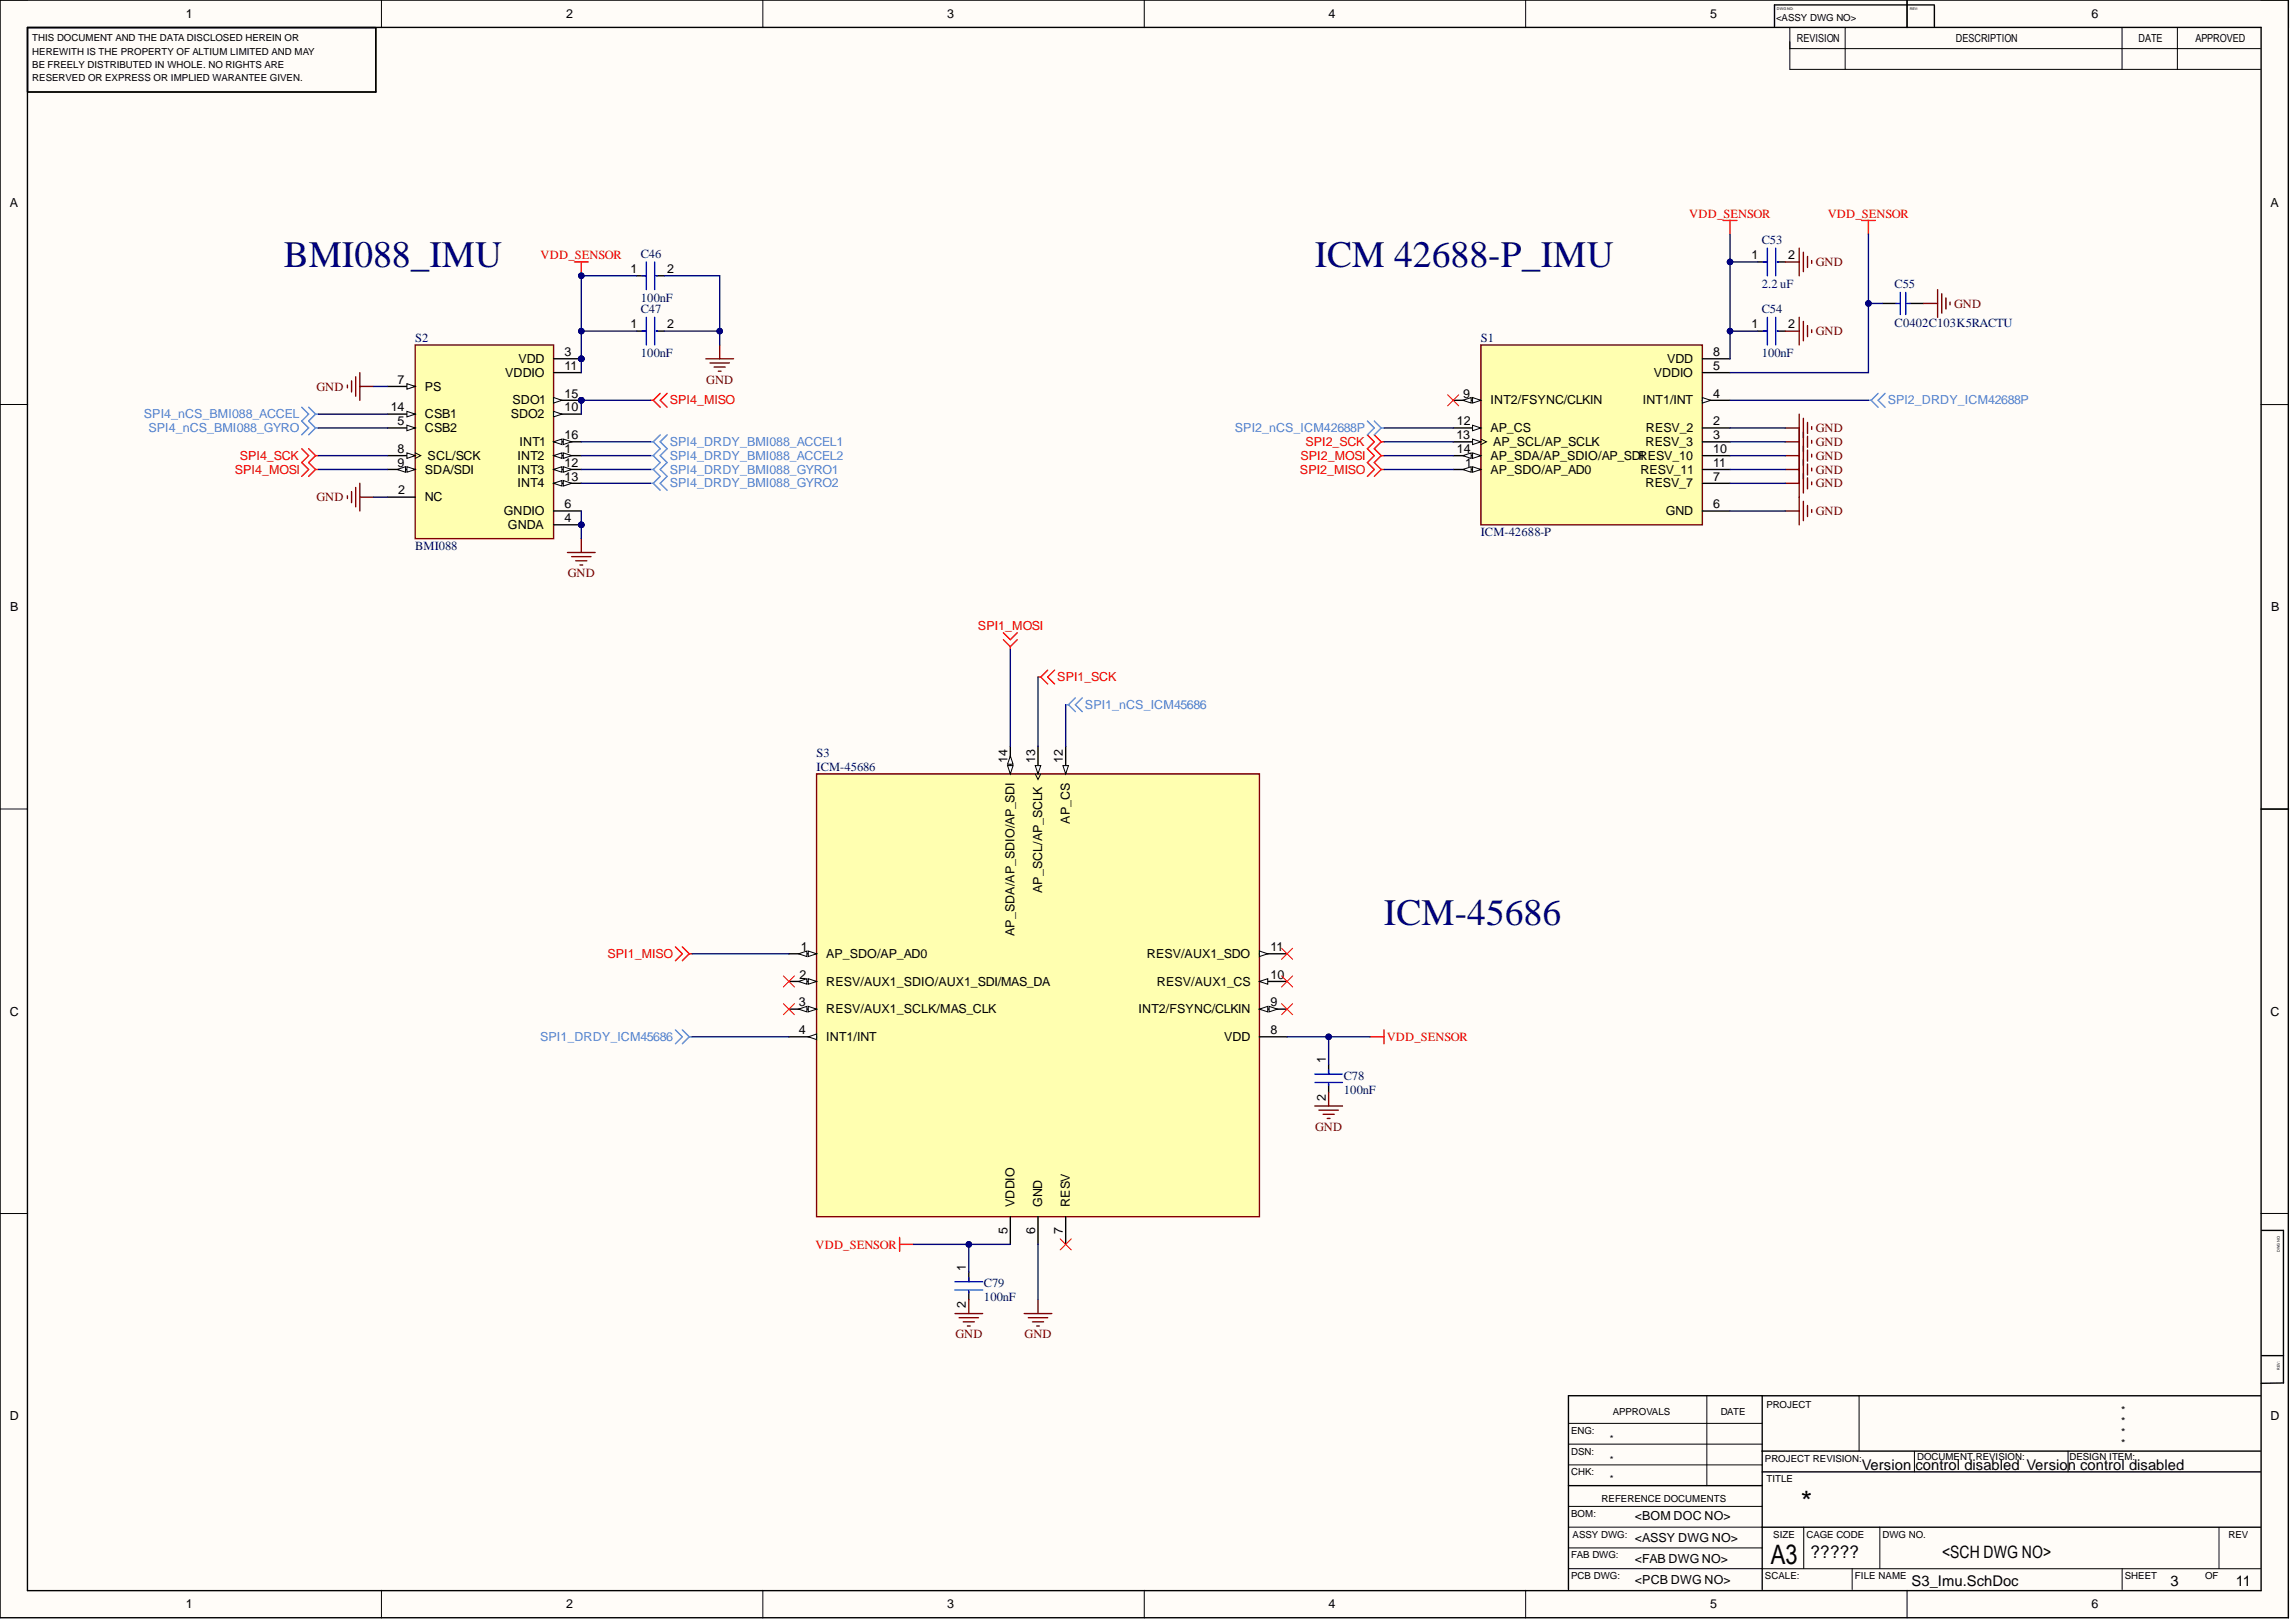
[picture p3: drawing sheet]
<svg xmlns="http://www.w3.org/2000/svg" width="420mm" height="297mm" viewBox="0 0 420 297" stroke-linecap="round" stroke-linejoin="round" font-family="sans-serif">
<defs><g id="words">
<g font-size="6.8" fill="#000080">
<text x="51.9" y="49">BMI088_IMU</text>
<text x="240.7" y="49">ICM 42688-P_IMU</text>
<text x="253.4" y="169.2">ICM-45686</text>
</g>
<text font-size="5.4" x="329.7" y="276.8">*</text>
<text font-size="4.9" x="324.2" y="286.2">A3</text>
<text font-size="3.2" x="331.5" y="285.1">?????</text>
<text font-size="3.1" x="355.6" y="285.1">&lt;SCH DWG NO&gt;</text>
<g font-size="2.7">
<text x="340.9" y="269">Version control disabled Version control disabled</text>
<text x="350" y="290.3">S3_Imu.SchDoc</text>
<text x="397.4" y="290.3">3</text>
<text x="409.4" y="290.3">11</text>
</g>
<g font-size="2.3">
<text x="34" y="3.3">1</text>
<text x="103.6" y="3.3">2</text>
<text x="173.4" y="3.3">3</text>
<text x="243.2" y="3.3">4</text>
<text x="313.1" y="3.3">5</text>
<text x="382.9" y="3.3">6</text>
<text x="1.8" y="37.8">A</text>
<text x="415.7" y="37.8">A</text>
<text x="320.7" y="47.4">1</text>
<text x="327.4" y="47.4">2</text>
<text x="115.5" y="50">1</text>
<text x="122.1" y="50">2</text>
<text x="103.4" y="65.2">3</text>
<text x="115.5" y="60.1">1</text>
<text x="122.1" y="60.1">2</text>
<text x="313.7" y="65.2">8</text>
<text x="320.7" y="60.1">1</text>
<text x="327.4" y="60.1">2</text>
<text x="72.8" y="70.2">7</text>
<text x="77.8" y="71.5">PS</text>
<text x="92.5" y="69">VDDIO</text>
<text x="94.9" y="66.4">VDD</text>
<text x="103.4" y="67.7">11</text>
<text x="302.8" y="69">VDDIO</text>
<text x="305.2" y="66.4">VDD</text>
<text x="313.7" y="67.7">5</text>
<text x="71.5" y="75.3">14</text>
<text x="72.8" y="77.8">5</text>
<text x="77.8" y="76.6">CSB1</text>
<text x="93.5" y="76.6">SDO2</text>
<text x="93.8" y="74">SDO1</text>
<text x="103.4" y="72.8">15</text>
<text x="103.4" y="75.3">10</text>
<text x="266.7" y="77.8">12</text>
<text x="267.9" y="72.8">9</text>
<text x="272.9" y="74">INT2/FSYNC/CLKIN</text>
<text x="300.8" y="74">INT1/INT</text>
<text x="313.7" y="72.8">4</text>
<text x="313.7" y="77.8">2</text>
<text x="72.8" y="82.9">8</text>
<text x="77.8" y="79.1">CSB2</text>
<text x="95.1" y="81.6">INT1</text>
<text x="103.4" y="80.4">16</text>
<text x="103.4" y="82.9">1</text>
<text x="266.6" y="80.4">13</text>
<text x="266.7" y="82.9">14</text>
<text x="272.9" y="79.1">AP_CS</text>
<text x="273.4" y="81.6">AP_SCL/AP_SCLK</text>
<text x="301.3" y="81.6">RESV_3</text>
<text x="301.3" y="79.1">RESV_2</text>
<text x="313.7" y="80.4">3</text>
<text x="313.7" y="82.9">10</text>
<text x="72.8" y="85.4">9</text>
<text x="77.8" y="86.7">SDA/SDI</text>
<text x="78.3" y="84.2">SCL/SCK</text>
<text x="94.8" y="84.2">INT2</text>
<text x="94.8" y="86.7">INT3</text>
<text x="94.8" y="89.2">INT4</text>
<text x="103.4" y="85.4">12</text>
<text x="103.4" y="88">13</text>
<text x="268.2" y="85.4">1</text>
<text x="272.9" y="84.2">AP_SDA/AP_SDIO/AP_SDRESV_10</text>
<text x="272.9" y="86.7">AP_SDO/AP_AD0</text>
<text x="300.3" y="86.7">RESV_11</text>
<text x="300.3" y="84.2">I</text>
<text x="301.3" y="89.2">RESV_7</text>
<text x="313.7" y="85.4">11</text>
<text x="313.7" y="88">7</text>
<text x="72.9" y="90.5">2</text>
<text x="77.8" y="91.8">NC</text>
<text x="92.2" y="94.3">GNDIO</text>
<text x="103.4" y="93">6</text>
<text x="103.4" y="95.6">4</text>
<text x="305" y="94.3">GND</text>
<text x="313.7" y="93">6</text>
<text x="93" y="96.8">GNDA</text>
<text x="1.9" y="111.8">B</text>
<text x="415.8" y="111.8">B</text>
<text x="184.5" y="139.6" transform="rotate(-90 184.5 139.6)">14</text>
<text x="189.5" y="139.6" transform="rotate(-90 189.5 139.6)">13</text>
<text x="194.6" y="139.6" transform="rotate(-90 194.6 139.6)">12</text>
<text x="195.9" y="150.8" transform="rotate(-90 195.9 150.8)">AP_CS</text>
<text x="190.8" y="163.4" transform="rotate(-90 190.8 163.4)">AP_SCL/AP_SCLK</text>
<text x="185.7" y="171.3" transform="rotate(-90 185.7 171.3)">AP_SDA/AP_SDIO/AP_SDI</text>
<text x="146.4" y="179.1">2</text>
<text x="146.6" y="174.1">1</text>
<text x="151.3" y="175.3">AP_SDO/AP_AD0</text>
<text x="210" y="175.3">RESV/AUX1_SDO</text>
<text x="232.6" y="174.1">11</text>
<text x="232.6" y="179.1">10</text>
<text x="1.8" y="185.9">C</text>
<text x="146.3" y="184.2">3</text>
<text x="151.3" y="180.4">RESV/AUX1_SDIO/AUX1_SDI/MAS_DA</text>
<text x="151.3" y="185.5">RESV/AUX1_SCLK/MAS_CLK</text>
<text x="208.4" y="185.5">INT2/FSYNC/CLKIN</text>
<text x="211.8" y="180.4">RESV/AUX1_CS</text>
<text x="232.6" y="184.2">9</text>
<text x="415.7" y="185.9">C</text>
<text x="146.3" y="189.2">4</text>
<text x="151.3" y="190.5">INT1/INT</text>
<text x="224.1" y="190.5">VDD</text>
<text x="232.6" y="189.2">8</text>
<text x="242.7" y="194.6" transform="rotate(-90 242.7 194.6)">1</text>
<text x="242.7" y="201.5" transform="rotate(-90 242.7 201.5)">2</text>
<text x="185.7" y="220.9" transform="rotate(-90 185.7 220.9)">VDDIO</text>
<text x="190.8" y="220.9" transform="rotate(-90 190.8 220.9)">GND</text>
<text x="195.9" y="220.9" transform="rotate(-90 195.9 220.9)">RESV</text>
<text x="184.5" y="225.9" transform="rotate(-90 184.5 225.9)">5</text>
<text x="189.5" y="225.9" transform="rotate(-90 189.5 225.9)">6</text>
<text x="194.6" y="225.9" transform="rotate(-90 194.6 225.9)">7</text>
<text x="176.9" y="232.6" transform="rotate(-90 176.9 232.6)">1</text>
<text x="176.9" y="239.5" transform="rotate(-90 176.9 239.5)">2</text>
<text x="1.8" y="259.9">D</text>
<text x="415.7" y="259.9">D</text>
<text x="299.3" y="278.2">&lt;BOM DOC NO&gt;</text>
<text x="299.3" y="286.1">&lt;FAB DWG NO&gt;</text>
<text x="299.3" y="282.3">&lt;ASSY DWG NO&gt;</text>
<text x="299.3" y="289.9">&lt;PCB DWG NO&gt;</text>
<text x="34" y="294.3">1</text>
<text x="103.6" y="294.3">2</text>
<text x="173.4" y="294.3">3</text>
<text x="243.2" y="294.3">4</text>
<text x="313.1" y="294.3">5</text>
<text x="382.9" y="294.3">6</text>
</g>
<g font-size="2.3" fill="#f00">
<text x="309.3" y="39.8">VDD_SENSOR</text>
<text x="334.6" y="39.8">VDD_SENSOR</text>
<text x="99" y="47.4">VDD_SENSOR</text>
<text x="122.6" y="74">SPI4_MISO</text>
<text x="239" y="81.6">SPI2_SCK</text>
<text x="43" y="86.7">SPI4_MOSI</text>
<text x="43.9" y="84.2">SPI4_SCK</text>
<text x="238" y="86.7">SPI2_MISO</text>
<text x="238.1" y="84.2">SPI2_MOSI</text>
<text x="179" y="115.3">SPI1_MOSI</text>
<text x="193.6" y="124.7">SPI1_SCK</text>
<text x="111.2" y="175.3">SPI1_MISO</text>
<text x="253.9" y="190.5">VDD_SENSOR</text>
<text x="149.3" y="228.5">VDD_SENSOR</text>
</g>
<g font-size="2.3" fill="#000080">
<text x="117.3" y="47.2">C46</text>
<text x="322.5" y="44.6">C53</text>
<text x="322.5" y="52.8">2.2 uF</text>
<text x="346.9" y="52.8">C55</text>
<text x="117.3" y="57.3">C47</text>
<text x="117.3" y="55.3">100nF</text>
<text x="322.5" y="57.3">C54</text>
<text x="346.9" y="59.8">C0402C103K5RACTU</text>
<text x="76" y="62.6">S2</text>
<text x="117.3" y="65.4">100nF</text>
<text x="271.1" y="62.6">S1</text>
<text x="322.5" y="65.4">100nF</text>
<text x="76" y="100.6">BMI088</text>
<text x="271.1" y="98.1">ICM-42688-P</text>
<text x="149.5" y="138.6">S3</text>
<text x="149.5" y="141.1">ICM-45686</text>
<text x="246" y="197.6">C78</text>
<text x="246" y="200.1">100nF</text>
<text x="180.1" y="235.6">C79</text>
<text x="180.1" y="238.1">100nF</text>
</g>
<g font-size="2.3" fill="#800000">
<text x="332.4" y="48.7">GND</text>
<text x="357.8" y="56.3">GND</text>
<text x="332.4" y="61.4">GND</text>
<text x="57.9" y="71.5">GND</text>
<text x="129.3" y="70.2">GND</text>
<text x="332.4" y="79.1">GND</text>
<text x="332.4" y="81.6">GND</text>
<text x="332.4" y="89.2">GND</text>
<text x="332.4" y="86.7">GND</text>
<text x="332.4" y="84.2">GND</text>
<text x="57.9" y="91.8">GND</text>
<text x="332.4" y="94.3">GND</text>
<text x="104" y="105.7">GND</text>
<text x="240.8" y="207">GND</text>
<text x="174.9" y="245">GND</text>
<text x="187.6" y="245">GND</text>
</g>
<g font-size="2.3" fill="#4a86e8">
<text x="26.4" y="76.6">SPI4_nCS_BMI088_ACCEL</text>
<text x="345.6" y="74">SPI2_DRDY_ICM42688P</text>
<text x="27.2" y="79.1">SPI4_nCS_BMI088_GYRO</text>
<text x="122.6" y="81.6">SPI4_DRDY_BMI088_ACCEL1</text>
<text x="226.1" y="79.1">SPI2_nCS_ICM42688P</text>
<text x="122.6" y="84.2">SPI4_DRDY_BMI088_ACCEL2</text>
<text x="122.6" y="86.7">SPI4_DRDY_BMI088_GYRO1</text>
<text x="122.6" y="89.2">SPI4_DRDY_BMI088_GYRO2</text>
<text x="198.6" y="129.7">SPI1_nCS_ICM45686</text>
<text x="98.9" y="190.5">SPI1_DRDY_ICM45686</text>
</g>
<g font-size="2">
<text x="329" y="7.7">REVISION</text>
<text x="358.1" y="7.7">DESCRIPTION</text>
<text x="391.5" y="7.7">DATE</text>
<text x="401.9" y="7.7">APPROVED</text>
<text x="388.3" y="262.8">*</text>
<text x="388.3" y="258.8">*</text>
<text x="388.3" y="260.8">*</text>
<text x="388.3" y="264.8">*</text>
</g>
<g font-size="1.8">
<text x="325.2" y="3.8">&lt;ASSY DWG NO&gt;</text>
<text x="5.9" y="7.6">THIS DOCUMENT AND THE DATA DISCLOSED HEREIN OR</text>
<text x="5.9" y="10">HEREWITH IS THE PROPERTY OF ALTIUM LIMITED AND MAY</text>
<text x="5.9" y="12.5">BE FREELY DISTRIBUTED IN WHOLE. NO RIGHTS ARE</text>
<text x="5.9" y="14.9">RESERVED OR EXPRESS OR IMPLIED WARANTEE GIVEN.</text>
<text x="323.4" y="257.6">PROJECT</text>
<text x="287.7" y="262.4">ENG:</text>
<text x="294.8" y="264">*</text>
<text x="295.3" y="258.9">APPROVALS</text>
<text x="315" y="258.9">DATE</text>
<text x="287.7" y="266.2">DSN:</text>
<text x="294.8" y="267.8">*</text>
<text x="323.1" y="267.5">PROJECT REVISION:</text>
<text x="351" y="267.2">DOCUMENT REVISION:</text>
<text x="378.9" y="267.2">DESIGN ITEM:</text>
<text x="287.7" y="270">CHK:</text>
<text x="293.2" y="274.8">REFERENCE DOCUMENTS</text>
<text x="294.8" y="271.3">*</text>
<text x="323.4" y="271.3">TITLE</text>
<text x="287.7" y="277.6">BOM:</text>
<text x="287.9" y="281.4">ASSY DWG:</text>
<text x="324.7" y="281.4">SIZE</text>
<text x="330.7" y="281.4">CAGE CODE</text>
<text x="344.7" y="281.4">DWG NO.</text>
<text x="408" y="281.4">REV</text>
<text x="287.7" y="285.2">FAB DWG:</text>
<text x="287.7" y="289">PCB DWG:</text>
<text x="323.1" y="289">SCALE:</text>
<text x="339.6" y="289">FILE NAME</text>
<text x="389" y="289">SHEET</text>
<text x="403.7" y="289">OF</text>
</g>
<g font-size=".7">
<text x="325.3" y="1.8">DWG NO:</text>
<text x="349.7" y="1.8">REV:</text>
<text x="417.4" y="229.1" transform="rotate(-90 417.4 229.1)">DWG NO:</text>
<text x="417.4" y="250.7" transform="rotate(-90 417.4 250.7)">REV:</text>
</g>
</g></defs>
<g fill="#fffcf8">
<path d="M0 0h419v296.1h-419z" fill-rule="evenodd"/>
<path d="M5.1 5.1h408.8v286h-408.8z" fill-rule="evenodd"/>
</g>
<g fill="none" stroke="#000" stroke-width=".18">
<path d="M0 0h5.1M69.8 0v5.1M139.7 0v5.1M209.5 0v5.1M279.3 0v5.1M327.7 5.1v7.6M327.7 8.9h86.1M327.7 12.7h86.1M337.8 5.1v7.6M349.1 0v5.1M388.5 5.1v7.6M398.6 5.1v7.6"/>
<path d="M413.9 0h5.1v5.1M0 74h5.1M413.9 74h5.1M0 148.1h5.1M413.9 148.1h5.1M0 222.1h5.1M413.9 222.1h5.1M312.5 255.4v16.5M340.4 255.4v10.2M287.2 264.3h35.4M287.2 260.5h35.4M287.2 268.1h35.4"/>
<path d="M287.2 279.5h35.4M287.2 275.7h35.4M330.2 279.5v7.6M344.2 279.5v7.6M350.5 265.6v3.8M378.6 265.6v3.8M406.3 279.5v7.6M69.8 291.1v5M139.7 291.1v5M209.5 291.1v5M279.3 291.1v5M287.2 287.1h126.7"/>
<path d="M287.2 283.3h35.4M339.1 287.1v3.8M349.1 291.1v5M388.5 287.1v3.8M419 291.1v5"/>
</g>
<g fill="none" stroke="#000" stroke-width=".25">
<path d="M0 0h418.9v296.1h-418.9zM5 5h409v286.1h-409zM68.8 5.1v11.7h-63.8M324.9 .9v4M324.9 .9h29.2M349.1 0v5M354.1 1v4M414 148.1h5M414.1 225.2h4v27.9l-4.1 .1M322.6 255.4v35.5M413.9 255.5l-126.7-.1v35.5M414.1 248.1h4"/>
<path d="M287.2 271.9h35.4M322.6 265.6h91.3M322.6 269.4h91.3M322.6 279.5h91.3"/>
</g>
<circle cx="106.4" cy="65.7" r=".51" fill="#000080"/>
<circle cx="106.4" cy="65.7" r=".51" fill="none" stroke="#000080" stroke-width=".18"/>
<circle cx="106.4" cy="73.3" r=".51" fill="#000080"/>
<circle cx="106.4" cy="73.3" r=".51" fill="none" stroke="#000080" stroke-width=".18"/>
<circle cx="106.4" cy="96.1" r=".51" fill="#000080"/>
<circle cx="106.4" cy="96.1" r=".51" fill="none" stroke="#000080" stroke-width=".18"/>
<path d="M76 63.1h25.4v35.5h-25.4z" fill-rule="evenodd" fill="#ffffb0"/>
<path d="M76 63.1h25.4v35.5h-25.4z" fill="none" stroke="#800000" stroke-width=".25"/>
<path d="M70.9 70.7h5.1" fill="none" stroke="#000" stroke-width=".25"/>
<path d="M74.5 70.2l1.5 .5-1.5 .5z" fill="#f8fcff"/>
<path d="M74.5 70.2l1.5 .5-1.5 .5z" fill="none" stroke="#000" stroke-width=".18"/>
<path d="M70.9 75.8h5.1" fill="none" stroke="#000" stroke-width=".25"/>
<path d="M74.5 75.3l1.5 .5-1.5 .5z" fill="#f8fcff"/>
<path d="M74.5 75.3l1.5 .5-1.5 .5z" fill="none" stroke="#000" stroke-width=".18"/>
<path d="M70.9 78.3h5.1" fill="none" stroke="#000" stroke-width=".25"/>
<path d="M74.5 77.8l1.5 .5-1.5 .5z" fill="#f8fcff"/>
<path d="M74.5 77.8l1.5 .5-1.5 .5z" fill="none" stroke="#000" stroke-width=".18"/>
<path d="M70.9 83.4h5.1" fill="none" stroke="#000" stroke-width=".25"/>
<path d="M74.5 82.9l1.5 .5-1.5 .5z" fill="#f8fcff"/>
<path d="M74.5 82.9l1.5 .5-1.5 .5zM76 82.9l1 .5-1 .5" fill="none" stroke="#000" stroke-width=".18"/>
<path d="M70.9 85.9h5.1" fill="none" stroke="#000" stroke-width=".25"/>
<path d="M74.5 85.4l1.5 .5-1.5 .5z" fill="#f8fcff"/>
<path d="M74.5 85.4l1.5 .5-1.5 .5z" fill="none" stroke="#000" stroke-width=".18"/>
<path d="M72.7 85.9l1.5-.5v1z" fill="#f8fcff"/>
<path d="M72.7 85.9l1.5-.5v1z" fill="none" stroke="#000" stroke-width=".18"/>
<path d="M101.4 65.7h5M70.9 91h5.1" fill="none" stroke="#000" stroke-width=".25"/>
<circle cx="106.4" cy="65.7" r=".51" fill="#000080"/>
<circle cx="106.4" cy="65.7" r=".51" fill="none" stroke="#000080" stroke-width=".18"/>
<path d="M101.4 68.2h5M101.4 73.3h5" fill="none" stroke="#000" stroke-width=".25"/>
<path d="M101.4 72.8l1.5 .5-1.5 .5z" fill="#f8fcff"/>
<path d="M101.4 72.8l1.5 .5-1.5 .5z" fill="none" stroke="#000" stroke-width=".18"/>
<circle cx="106.4" cy="73.3" r=".51" fill="#000080"/>
<circle cx="106.4" cy="73.3" r=".51" fill="none" stroke="#000080" stroke-width=".18"/>
<path d="M101.4 75.8h5" fill="none" stroke="#000" stroke-width=".25"/>
<path d="M101.4 75.3l1.5 .5-1.5 .5z" fill="#f8fcff"/>
<path d="M101.4 75.3l1.5 .5-1.5 .5z" fill="none" stroke="#000" stroke-width=".18"/>
<path d="M101.4 80.9h5" fill="none" stroke="#000" stroke-width=".25"/>
<path d="M101.4 80.9l1.5-.5v1z" fill="#f8fcff"/>
<path d="M101.4 80.9l1.5-.5v1z" fill="none" stroke="#000" stroke-width=".18"/>
<path d="M103.1 80.4l1.6 .5-1.6 .5z" fill="#f8fcff"/>
<path d="M103.1 80.4l1.6 .5-1.6 .5z" fill="none" stroke="#000" stroke-width=".18"/>
<path d="M101.4 83.4h5" fill="none" stroke="#000" stroke-width=".25"/>
<path d="M101.4 83.4l1.5-.5v1z" fill="#f8fcff"/>
<path d="M101.4 83.4l1.5-.5v1z" fill="none" stroke="#000" stroke-width=".18"/>
<path d="M103.1 82.9l1.6 .5-1.6 .5z" fill="#f8fcff"/>
<path d="M103.1 82.9l1.6 .5-1.6 .5z" fill="none" stroke="#000" stroke-width=".18"/>
<path d="M101.4 85.9h5" fill="none" stroke="#000" stroke-width=".25"/>
<path d="M101.4 85.9l1.5-.5v1z" fill="#f8fcff"/>
<path d="M101.4 85.9l1.5-.5v1z" fill="none" stroke="#000" stroke-width=".18"/>
<path d="M103.1 85.4l1.6 .5-1.6 .5z" fill="#f8fcff"/>
<path d="M103.1 85.4l1.6 .5-1.6 .5z" fill="none" stroke="#000" stroke-width=".18"/>
<path d="M101.4 88.5h5" fill="none" stroke="#000" stroke-width=".25"/>
<path d="M101.4 88.5l1.5-.6v1.1z" fill="#f8fcff"/>
<path d="M101.4 88.5l1.5-.6v1.1z" fill="none" stroke="#000" stroke-width=".18"/>
<path d="M103.1 87.9l1.6 .6-1.6 .5z" fill="#f8fcff"/>
<path d="M103.1 87.9l1.6 .6-1.6 .5z" fill="none" stroke="#000" stroke-width=".18"/>
<path d="M101.4 93.5h5M101.4 96.1h5" fill="none" stroke="#000" stroke-width=".25"/>
<circle cx="106.4" cy="96.1" r=".51" fill="#000080"/>
<circle cx="106.4" cy="96.1" r=".51" fill="none" stroke="#000080" stroke-width=".18"/>
<g fill="none" stroke="#800000" stroke-width=".25">
<path d="M63.6 70.5v.5M64.4 69.7v2M65.1 69v3.5M65.9 68.2v5.1M65.9 70.7h2.5M129.2 65.7h5.1M130 66.4h3.5M130.8 67.2h2M131.5 67.9h.5M131.8 63.1v2.6M63.6 90.7v.5M64.4 90v2"/>
<path d="M65.1 89.2v3.6M65.9 88.5v5M65.9 91h2.5M106.4 98.6v2.5M103.9 101.1h5.1M104.7 101.9h3.5M105.4 102.6h2M106.2 103.4h.5"/>
</g>
<path d="M105.2 47.9h2.5M106.4 47.9v2.6M119.1 73.3h.5M119.6 73.3l1.3 1.2M120.9 72l-1.3 1.3M122.1 72l-1.2 1.3 1.2 1.2M55.2 82.1l1.3 1.3-1.3 1.3 1.3 1.2-1.3 1.3M56.5 82.1l1.3 1.3M57.8 83.4l-1.3 1.3 1.3 1.2M57.8 83.4h.5M57.8 85.9l-1.3 1.3M57.8 85.9h.5" fill="none" stroke="#f00" stroke-width=".25"/>
<path d="M116.6 50.5h1.7M120.1 50.5h1.5M116.6 60.6h1.7M120.1 60.6h1.5" fill="none" stroke="#000" stroke-width=".25"/>
<path d="M117.6 50.5h.7M118.3 47.9v5.1M118.3 58.1v5M119.9 47.9v5.1M119.9 58.1v5M120.1 50.5h.3M117.6 60.6h.7M120.1 60.6h.3" fill="none" stroke="#00f" stroke-width=".25"/>
<circle cx="106.4" cy="50.5" r=".51" fill="#000080"/>
<circle cx="106.4" cy="50.5" r=".51" fill="none" stroke="#000080" stroke-width=".18"/>
<path d="M149.5 141.6h81.1v81.1h-81.1z" fill-rule="evenodd" fill="#ffffb0"/>
<path d="M149.5 141.6h81.1v81.1h-81.1z" fill="none" stroke="#800000" stroke-width=".25"/>
<path d="M185 136.6v5" fill="none" stroke="#000" stroke-width=".25"/>
<path d="M184.5 140.1h1l-.5 1.5z" fill="#f8fcff"/>
<path d="M184.5 140.1h1l-.5 1.5z" fill="none" stroke="#000" stroke-width=".18"/>
<path d="M185 138.3l.5 1.6h-1z" fill="#f8fcff"/>
<path d="M185 138.3l.5 1.6h-1z" fill="none" stroke="#000" stroke-width=".18"/>
<path d="M144.4 174.6h5.1" fill="none" stroke="#000" stroke-width=".25"/>
<path d="M148 174.1l1.5 .5-1.5 .5z" fill="#f8fcff"/>
<path d="M148 174.1l1.5 .5-1.5 .5z" fill="none" stroke="#000" stroke-width=".18"/>
<path d="M146.2 174.6l1.5-.5v1z" fill="#f8fcff"/>
<path d="M146.2 174.6l1.5-.5v1z" fill="none" stroke="#000" stroke-width=".18"/>
<path d="M144.4 179.6h5.1" fill="none" stroke="#000" stroke-width=".25"/>
<path d="M148 179.1l1.5 .5-1.5 .5z" fill="#f8fcff"/>
<path d="M148 179.1l1.5 .5-1.5 .5z" fill="none" stroke="#000" stroke-width=".18"/>
<path d="M146.2 179.6l1.5-.5v1z" fill="#f8fcff"/>
<path d="M146.2 179.6l1.5-.5v1z" fill="none" stroke="#000" stroke-width=".18"/>
<path d="M144.4 184.7h5.1" fill="none" stroke="#000" stroke-width=".25"/>
<path d="M148 184.2l1.5 .5-1.5 .5z" fill="#f8fcff"/>
<path d="M148 184.2l1.5 .5-1.5 .5z" fill="none" stroke="#000" stroke-width=".18"/>
<path d="M146.2 184.7l1.5-.5v1z" fill="#f8fcff"/>
<path d="M146.2 184.7l1.5-.5v1z" fill="none" stroke="#000" stroke-width=".18"/>
<path d="M144.4 189.8h5.1" fill="none" stroke="#000" stroke-width=".25"/>
<path d="M148 189.8l1.5-.6v1.1z" fill="#f8fcff"/>
<path d="M148 189.8l1.5-.6v1.1z" fill="none" stroke="#000" stroke-width=".18"/>
<path d="M195.1 136.6v5M185 222.7v5" fill="none" stroke="#000" stroke-width=".25"/>
<path d="M194.6 140.1h1l-.5 1.5z" fill="#f8fcff"/>
<path d="M194.6 140.1h1l-.5 1.5z" fill="none" stroke="#000" stroke-width=".18"/>
<path d="M190 136.6v5" fill="none" stroke="#000" stroke-width=".25"/>
<path d="M189.5 140.1h1l-.5 1.5z" fill="#f8fcff"/>
<path d="M189.5 140.1h1l-.5 1.5zM189.5 141.6l.5 1.1 .5-1.1" fill="none" stroke="#000" stroke-width=".18"/>
<path d="M230.6 174.6h5" fill="none" stroke="#000" stroke-width=".25"/>
<path d="M230.6 174.1l1.5 .5-1.5 .5z" fill="#f8fcff"/>
<path d="M230.6 174.1l1.5 .5-1.5 .5z" fill="none" stroke="#000" stroke-width=".18"/>
<path d="M230.6 179.6h5" fill="none" stroke="#000" stroke-width=".25"/>
<path d="M230.6 179.6l1.5-.5v1z" fill="#f8fcff"/>
<path d="M230.6 179.6l1.5-.5v1z" fill="none" stroke="#000" stroke-width=".18"/>
<path d="M230.6 184.7h5" fill="none" stroke="#000" stroke-width=".25"/>
<path d="M230.6 184.7l1.5-.5v1z" fill="#f8fcff"/>
<path d="M230.6 184.7l1.5-.5v1z" fill="none" stroke="#000" stroke-width=".18"/>
<path d="M232.4 184.2l1.5 .5-1.5 .5z" fill="#f8fcff"/>
<path d="M232.4 184.2l1.5 .5-1.5 .5z" fill="none" stroke="#000" stroke-width=".18"/>
<path d="M230.6 189.8h5M243.2 194.8v1.8M243.2 198.4v1.5M177.4 232.8v1.8M177.4 236.4v1.5M190 222.7v5M195.1 222.7v5" fill="none" stroke="#000" stroke-width=".25"/>
<path d="M240.7 196.6h5.1M240.7 198.1h5.1M243.2 195.8v.8M243.2 198.4v.2M174.8 234.6h5.1M174.8 236.1h5.1M177.4 233.8v.8M177.4 236.4v.2" fill="none" stroke="#00f" stroke-width=".25"/>
<g fill="none" stroke="#800000" stroke-width=".25">
<path d="M243.2 199.9v2.5M240.7 202.4h5.1M241.5 203.2h3.5M242.2 203.9h2.1M243 204.7h.5M177.4 237.9v2.5M190 237.9v2.5M174.8 240.4h5.1M175.6 241.2h3.5M176.4 241.9h2M177.1 242.7h.5M187.5 240.4h5.1"/>
<path d="M188.3 241.2h3.5M189 241.9h2.1M189.8 242.7h.5"/>
</g>
<g fill="none" stroke="#f00" stroke-width=".25">
<path d="M183.7 115.8l1.3 1.3 1.2-1.3M183.7 117.1l1.3 1.2M185 118.3v.5M186.2 117.1l-1.2 1.2M190 123.9h.5M190.5 123.9l1.3 1.3M191.8 122.6l-1.3 1.3M193.1 122.6l-1.3 1.3 1.3 1.3M123.7 173.3l1.2 1.3-1.2 1.2M124.9 173.3l1.3 1.3M126.2 174.6l-1.3 1.2M126.2 174.6h.5"/>
<path d="M250.8 189.8h2.6M253.4 188.5v2.5M164.7 226.5v2.5M164.7 227.7h2.5"/>
</g>
<path d="M271.1 63.1h40.6v33h-40.6z" fill-rule="evenodd" fill="#ffffb0"/>
<path d="M271.1 63.1h40.6v33h-40.6z" fill="none" stroke="#800000" stroke-width=".25"/>
<path d="M266.1 73.3h5" fill="none" stroke="#000" stroke-width=".25"/>
<path d="M269.6 72.8l1.5 .5-1.5 .5z" fill="#f8fcff"/>
<path d="M269.6 72.8l1.5 .5-1.5 .5z" fill="none" stroke="#000" stroke-width=".18"/>
<path d="M267.8 73.3l1.5-.5v1z" fill="#f8fcff"/>
<path d="M267.8 73.3l1.5-.5v1z" fill="none" stroke="#000" stroke-width=".18"/>
<path d="M266.1 78.3h5" fill="none" stroke="#000" stroke-width=".25"/>
<path d="M269.6 77.8l1.5 .5-1.5 .5z" fill="#f8fcff"/>
<path d="M269.6 77.8l1.5 .5-1.5 .5z" fill="none" stroke="#000" stroke-width=".18"/>
<path d="M266.1 80.9h5" fill="none" stroke="#000" stroke-width=".25"/>
<path d="M269.6 80.4l1.5 .5-1.5 .5z" fill="#f8fcff"/>
<path d="M269.6 80.4l1.5 .5-1.5 .5zM271.1 80.4l1 .5-1 .5" fill="none" stroke="#000" stroke-width=".18"/>
<path d="M266.1 83.4h5" fill="none" stroke="#000" stroke-width=".25"/>
<path d="M269.6 82.9l1.5 .5-1.5 .5z" fill="#f8fcff"/>
<path d="M269.6 82.9l1.5 .5-1.5 .5z" fill="none" stroke="#000" stroke-width=".18"/>
<path d="M267.8 83.4l1.5-.5v1z" fill="#f8fcff"/>
<path d="M267.8 83.4l1.5-.5v1z" fill="none" stroke="#000" stroke-width=".18"/>
<path d="M266.1 85.9h5" fill="none" stroke="#000" stroke-width=".25"/>
<path d="M269.6 85.4l1.5 .5-1.5 .5z" fill="#f8fcff"/>
<path d="M269.6 85.4l1.5 .5-1.5 .5z" fill="none" stroke="#000" stroke-width=".18"/>
<path d="M267.8 85.9l1.5-.5v1z" fill="#f8fcff"/>
<path d="M267.8 85.9l1.5-.5v1z" fill="none" stroke="#000" stroke-width=".18"/>
<path d="M311.7 65.7h5M311.7 68.2h5M311.7 73.3h5" fill="none" stroke="#000" stroke-width=".25"/>
<path d="M311.7 72.8l1.5 .5-1.5 .5z" fill="#f8fcff"/>
<path d="M311.7 72.8l1.5 .5-1.5 .5z" fill="none" stroke="#000" stroke-width=".18"/>
<path d="M321.8 47.9h1.8M325.3 47.9h1.6M344.6 55.5h2.5M349.7 55.5h2.5M311.7 78.3h5M321.8 60.6h1.8M325.3 60.6h1.6M311.7 80.9h5M311.7 83.4h5M311.7 85.9h5M311.7 88.5h5M311.7 93.5h5" fill="none" stroke="#000" stroke-width=".25"/>
<path d="M315.5 40.3h2.5M316.7 40.3v2.6M340.8 40.3h2.5M342.1 40.3v2.6M250.3 79.6l1.3 1.3-1.3 1.2 1.3 1.3-1.3 1.3 1.3 1.2-1.3 1.3M251.6 79.6l1.3 1.3M252.9 85.9l-1.3 1.3M252.9 83.4l-1.3 1.3 1.3 1.2M252.9 85.9h.5M252.9 80.9l-1.3 1.2 1.3 1.3M252.9 80.9h.5M252.9 83.4h.5" fill="none" stroke="#f00" stroke-width=".25"/>
<path d="M322.8 47.9h.8M323.6 45.4v5.1M323.6 58.1v5M325.1 45.4v5.1M325.1 58.1v5M325.3 47.9h.3M347.1 55.5h.8M347.9 53.5v4.1M348.9 53.5v4.1M348.9 55.5h.8M322.8 60.6h.8M325.3 60.6h.3" fill="none" stroke="#00f" stroke-width=".25"/>
<g fill="none" stroke="#800000" stroke-width=".25">
<path d="M326.9 47.9h2.5M329.4 45.4v5.1M329.4 58.1v5M330.2 46.2v3.5M330.2 58.8v3.6M330.9 46.9v2.1M330.9 59.6v2M331.7 47.7v.5M352.2 55.5h2.5M354.7 53v5.1M355.5 53.8v3.5M356.3 54.5v2.1"/>
<path d="M357 55.3v.5M326.9 60.6h2.5M326.9 78.3h2.5M329.4 75.8v20.3M330.2 76.6v13.6M330.9 77.3v2M330.9 79.8v2.1M331.7 60.3v.6M331.7 78.1v.5M326.9 93.5h2.5M326.9 88.5h2.5M326.9 85.9h2.5"/>
<path d="M326.9 83.4h2.5M326.9 80.9h2.5M330.2 91.8v3.5M330.9 82.4v2M330.9 84.9v2M330.9 87.4v2.1M330.9 92.5v2M331.7 80.6v.5M331.7 83.1v.5M331.7 85.7v.5M331.7 88.2v.5M331.7 93.3v.5"/>
</g>
<g fill="none" stroke="#4a86e8" stroke-width=".25">
<path d="M55.2 74.5l1.3 1.3-1.3 1.3 1.3 1.2-1.3 1.3M56.5 74.5l1.3 1.3M57.8 75.8l-1.3 1.3 1.3 1.2M57.8 75.8h.5M57.8 78.3l-1.3 1.3M57.8 78.3h.5M120.9 79.6l-1.3 1.3M122.1 79.6l-1.2 1.3 1.2 1.2-1.2 1.3 1.2 1.3-1.2 1.2 1.2 1.3-1.2 1.3 1.2 1.2M250.3 77.1l1.3 1.2-1.3 1.3M251.6 77.1l1.3 1.2M252.9 78.3h.5M252.9 78.3l-1.3 1.3"/>
<path d="M342.1 73.3h.5M342.6 73.3l1.2 1.2M343.8 72l-1.2 1.3M345.1 72l-1.3 1.3 1.3 1.2M119.1 80.9h.5M119.1 83.4h.5M119.1 85.9h.5M119.1 88.5h.5M119.6 80.9l1.3 1.2-1.3 1.3M119.6 83.4l1.3 1.3-1.3 1.2M119.6 85.9l1.3 1.3-1.3 1.3M119.6 88.5l1.3 1.2"/>
<path d="M195.1 129h.5M195.6 129l1.3 1.2M196.9 127.7l-1.3 1.3M198.1 127.7l-1.2 1.3 1.2 1.2M123.7 188.5l1.2 1.3-1.2 1.2M124.9 188.5l1.3 1.3M126.2 189.8l-1.3 1.2M126.2 189.8h.5"/>
</g>
<g fill="none" stroke="#f00" stroke-width=".18">
<path d="M265 72.3l2.1 2M267.1 72.3l-2.1 2M143.4 178.6l2 2M145.4 178.6l-2 2M234.6 173.5l2.1 2.1M234.6 178.6l2.1 2M236.7 173.5l-2.1 2.1M236.7 178.6l-2.1 2M143.4 183.7l2 2M145.4 183.7l-2 2M234.6 183.7l2.1 2M236.7 183.7l-2.1 2"/>
<path d="M194.1 226.7l2 2.1M196.1 226.7l-2 2.1"/>
</g>
<path d="M106.4 93.5v5.1" fill="none" stroke="#000080" stroke-width=".25"/>
<circle cx="106.4" cy="96.1" r=".51" fill="#000080"/>
<circle cx="106.4" cy="96.1" r=".51" fill="none" stroke="#000080" stroke-width=".18"/>
<path d="M106.4 65.7v2.5" fill="none" stroke="#000080" stroke-width=".25"/>
<circle cx="106.4" cy="65.7" r=".51" fill="#000080"/>
<circle cx="106.4" cy="65.7" r=".51" fill="none" stroke="#000080" stroke-width=".18"/>
<path d="M116.6 50.5h-10.2v15.2" fill="none" stroke="#000080" stroke-width=".25"/>
<circle cx="106.4" cy="65.7" r=".51" fill="#000080"/>
<circle cx="106.4" cy="65.7" r=".51" fill="none" stroke="#000080" stroke-width=".18"/>
<circle cx="106.4" cy="60.6" r=".51" fill="#000080"/>
<circle cx="106.4" cy="60.6" r=".51" fill="none" stroke="#000080" stroke-width=".18"/>
<circle cx="106.4" cy="50.5" r=".51" fill="#000080"/>
<circle cx="106.4" cy="50.5" r=".51" fill="none" stroke="#000080" stroke-width=".18"/>
<path d="M58.3 75.8h12.6M58.3 78.3h12.6M58.3 83.4h12.6M58.3 85.9h12.6M106.4 80.9h12.7M106.4 83.4h12.7M106.4 85.9h12.7M106.4 88.5h12.7M235.6 189.8h15.2" fill="none" stroke="#000080" stroke-width=".25"/>
<circle cx="243.2" cy="189.8" r=".51" fill="#000080"/>
<circle cx="243.2" cy="189.8" r=".51" fill="none" stroke="#000080" stroke-width=".18"/>
<path d="M243.2 189.8v5" fill="none" stroke="#000080" stroke-width=".25"/>
<circle cx="243.2" cy="189.8" r=".51" fill="#000080"/>
<circle cx="243.2" cy="189.8" r=".51" fill="none" stroke="#000080" stroke-width=".18"/>
<path d="M167.2 227.7h17.8" fill="none" stroke="#000080" stroke-width=".25"/>
<circle cx="177.4" cy="227.7" r=".51" fill="#000080"/>
<circle cx="177.4" cy="227.7" r=".51" fill="none" stroke="#000080" stroke-width=".18"/>
<path d="M177.4 227.7v5.1" fill="none" stroke="#000080" stroke-width=".25"/>
<circle cx="177.4" cy="227.7" r=".51" fill="#000080"/>
<circle cx="177.4" cy="227.7" r=".51" fill="none" stroke="#000080" stroke-width=".18"/>
<path d="M316.7 42.9v22.8M185 118.8v17.8M190 123.9v12.7M195.1 129v7.6" fill="none" stroke="#000080" stroke-width=".25"/>
<circle cx="316.7" cy="60.6" r=".51" fill="#000080"/>
<circle cx="316.7" cy="60.6" r=".51" fill="none" stroke="#000080" stroke-width=".18"/>
<circle cx="316.7" cy="47.9" r=".51" fill="#000080"/>
<circle cx="316.7" cy="47.9" r=".51" fill="none" stroke="#000080" stroke-width=".18"/>
<path d="M316.7 47.9h5.1" fill="none" stroke="#000080" stroke-width=".25"/>
<circle cx="316.7" cy="47.9" r=".51" fill="#000080"/>
<circle cx="316.7" cy="47.9" r=".51" fill="none" stroke="#000080" stroke-width=".18"/>
<path d="M106.4 60.6h10.2M253.4 78.3h12.7M316.7 73.3h25.4M253.4 80.9h12.7M253.4 83.4h12.7M253.4 85.9h12.7M126.7 174.6h17.7M126.7 189.8h17.7" fill="none" stroke="#000080" stroke-width=".25"/>
<circle cx="106.4" cy="60.6" r=".51" fill="#000080"/>
<circle cx="106.4" cy="60.6" r=".51" fill="none" stroke="#000080" stroke-width=".18"/>
<path d="M131.8 60.6v2.5" fill="none" stroke="#000080" stroke-width=".25"/>
<circle cx="131.8" cy="60.6" r=".51" fill="#000080"/>
<circle cx="131.8" cy="60.6" r=".51" fill="none" stroke="#000080" stroke-width=".18"/>
<path d="M121.6 50.5h10.2v10.1h-10.2" fill="none" stroke="#000080" stroke-width=".25"/>
<circle cx="131.8" cy="60.6" r=".51" fill="#000080"/>
<circle cx="131.8" cy="60.6" r=".51" fill="none" stroke="#000080" stroke-width=".18"/>
<path d="M342.1 42.9v25.3h-25.4M68.4 70.7h2.5M316.7 78.3h10.2M68.4 91h2.5M316.7 80.9h10.2M316.7 83.4h10.2M316.7 85.9h10.2M316.7 88.5h10.2M316.7 93.5h10.2" fill="none" stroke="#000080" stroke-width=".25"/>
<circle cx="342.1" cy="55.5" r=".51" fill="#000080"/>
<circle cx="342.1" cy="55.5" r=".51" fill="none" stroke="#000080" stroke-width=".18"/>
<path d="M342.1 55.5h2.5" fill="none" stroke="#000080" stroke-width=".25"/>
<circle cx="342.1" cy="55.5" r=".51" fill="#000080"/>
<circle cx="342.1" cy="55.5" r=".51" fill="none" stroke="#000080" stroke-width=".18"/>
<path d="M316.7 60.6h5.1" fill="none" stroke="#000080" stroke-width=".25"/>
<circle cx="316.7" cy="60.6" r=".51" fill="#000080"/>
<circle cx="316.7" cy="60.6" r=".51" fill="none" stroke="#000080" stroke-width=".18"/>
<path d="M106.4 73.3h12.7M190 227.7v10.2" fill="none" stroke="#000080" stroke-width=".25"/>
<circle cx="106.4" cy="73.3" r=".51" fill="#000080"/>
<circle cx="106.4" cy="73.3" r=".51" fill="none" stroke="#000080" stroke-width=".18"/>
<path d="M106.4 73.3v2.5" fill="none" stroke="#000080" stroke-width=".25"/>
<circle cx="106.4" cy="73.3" r=".51" fill="#000080"/>
<circle cx="106.4" cy="73.3" r=".51" fill="none" stroke="#000080" stroke-width=".18"/>
<use href="#words"/>
</svg>
